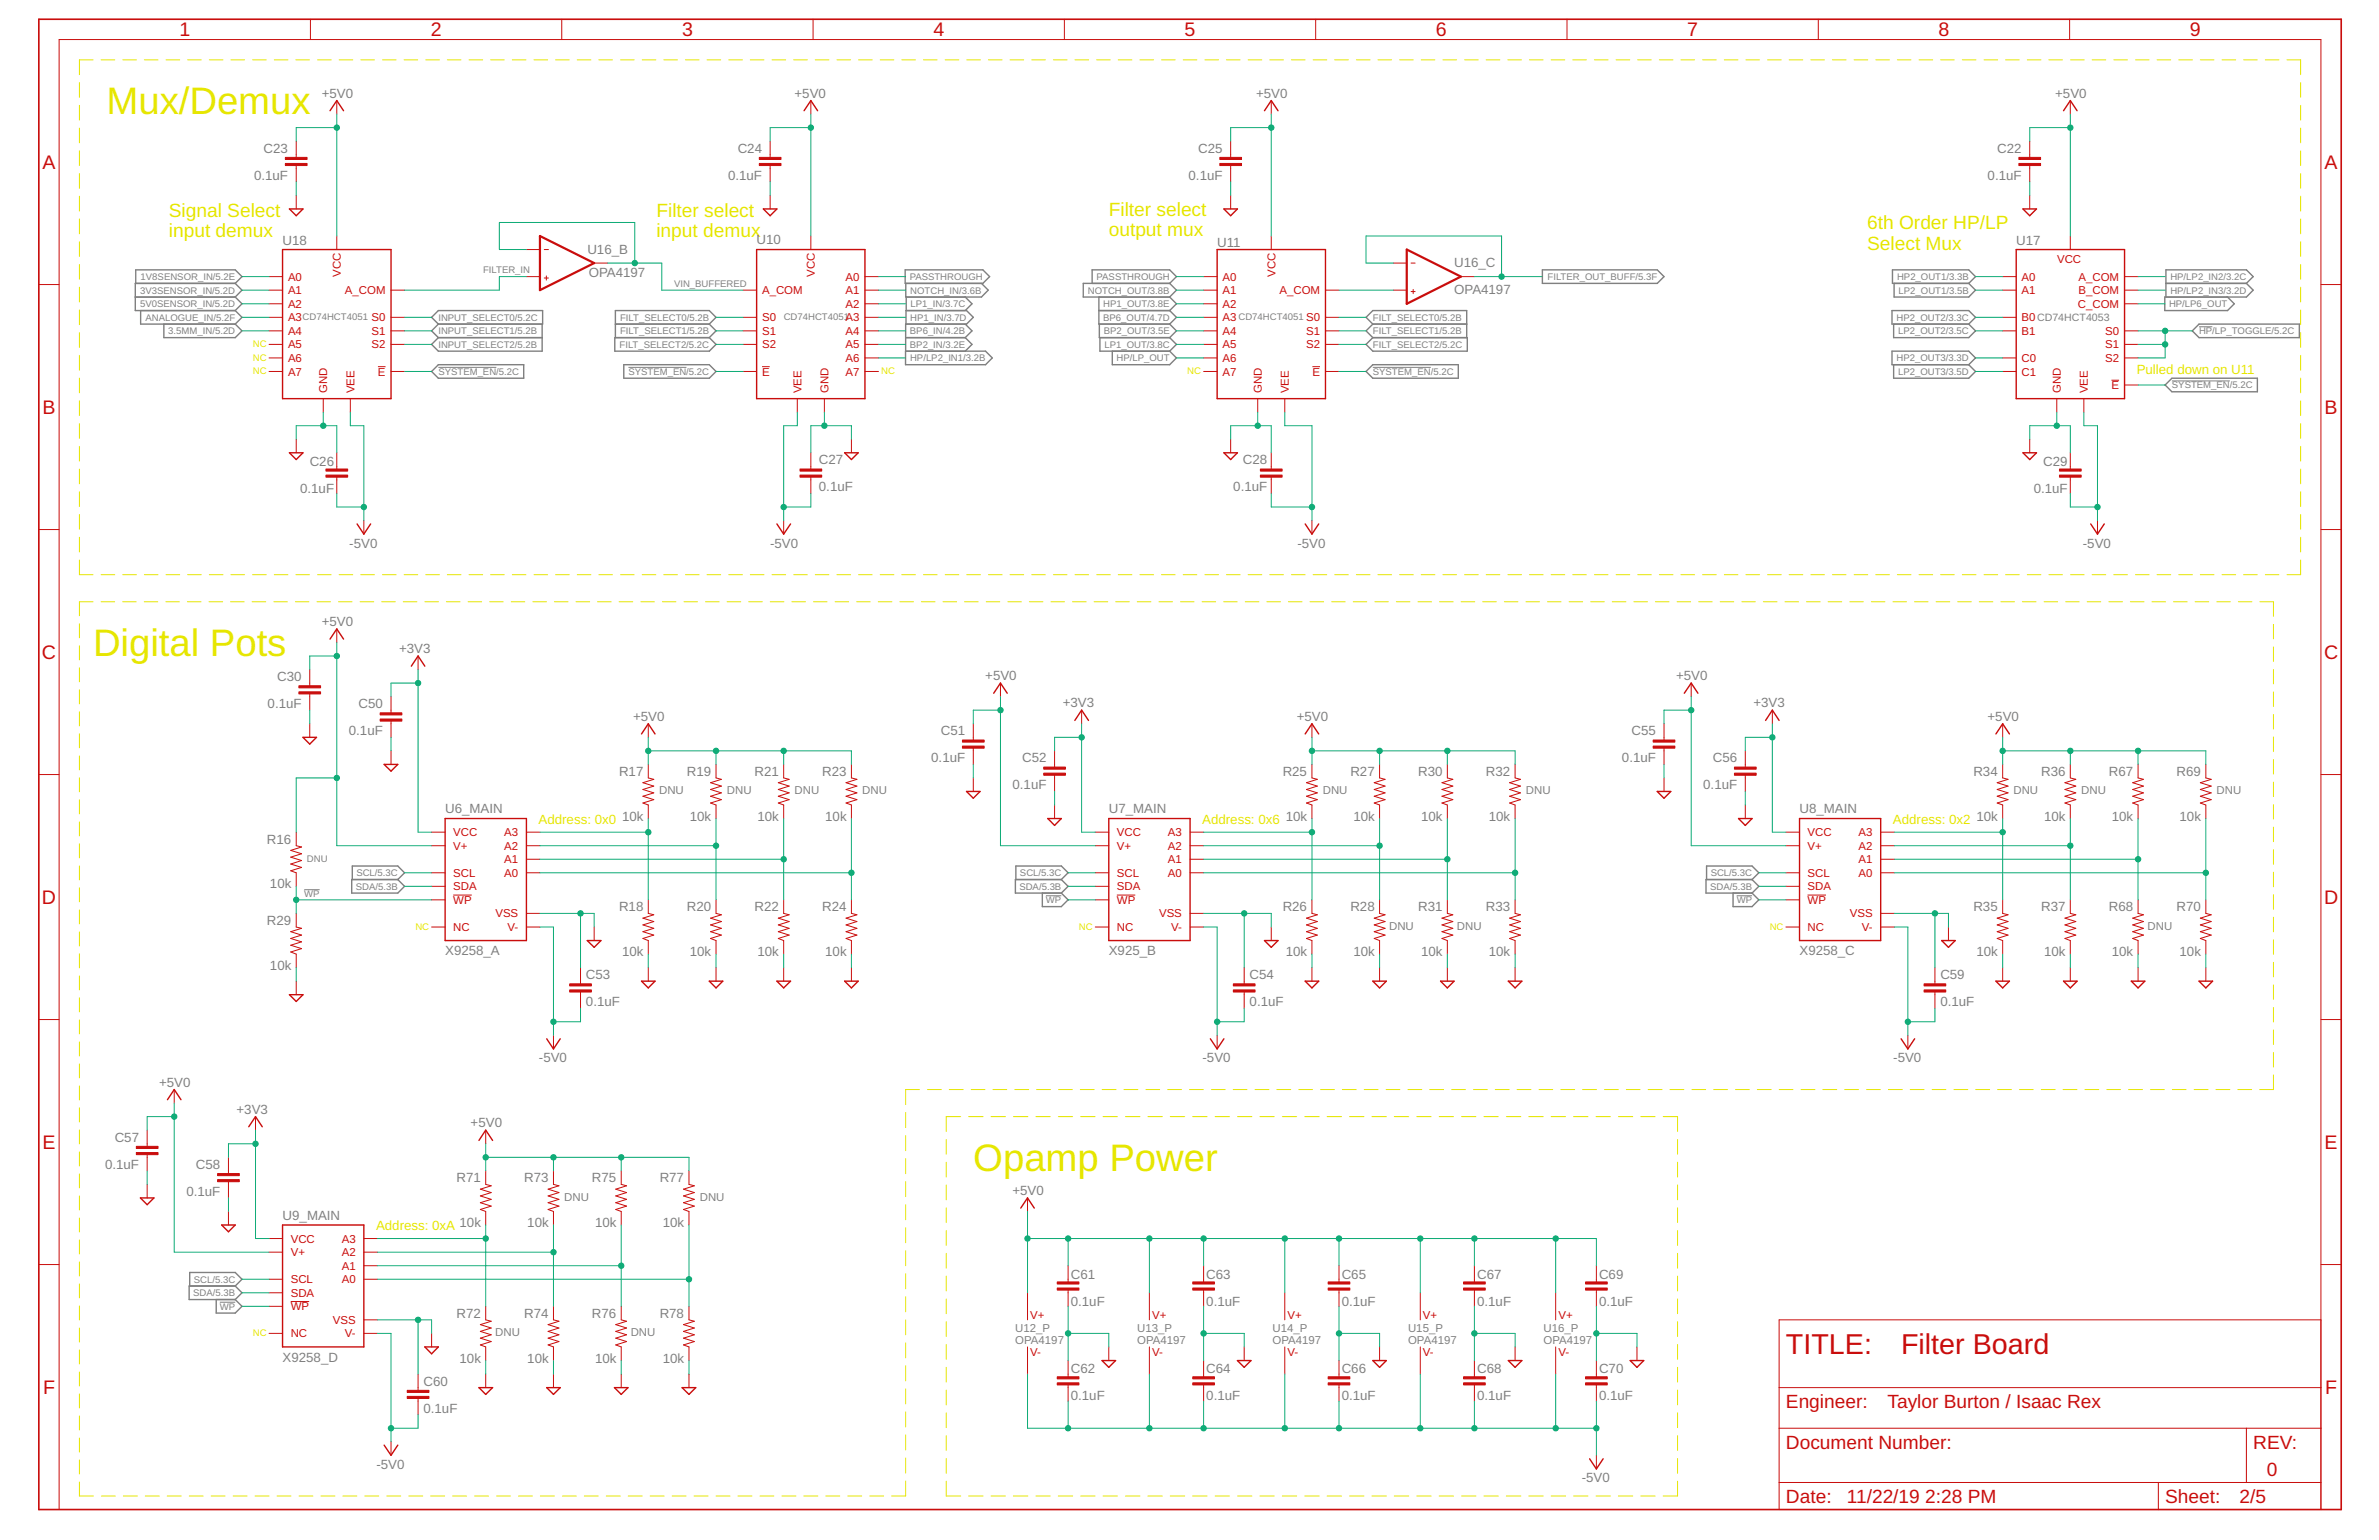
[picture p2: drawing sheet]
<svg xmlns="http://www.w3.org/2000/svg" width="432mm" height="279mm" viewBox="0 0 432 279" stroke-linecap="round" stroke-linejoin="round" font-family="sans-serif">
<defs><g id="words">
<g font-size="6.9" fill="#e6e600">
<text x="19.3" y="20.7">Mux/Demux</text>
<text x="16.9" y="119">Digital Pots</text>
<text x="176.7" y="212.4">Opamp Power</text>
</g>
<g font-size="5.2" fill="#c90d0c">
<text x="324.2" y="245.6">TITLE:</text>
<text x="345.1" y="245.6">Filter Board</text>
</g>
<g font-size="3.6" fill="#c90d0c">
<text x="32.6" y="6.6">1</text>
<text x="78.2" y="6.6">2</text>
<text x="123.8" y="6.6">3</text>
<text x="169.4" y="6.6">4</text>
<text x="215" y="6.6">5</text>
<text x="260.6" y="6.6">6</text>
<text x="306.2" y="6.6">7</text>
<text x="351.9" y="6.6">8</text>
<text x="397.5" y="6.6">9</text>
<text x="7.7" y="30.7">A</text>
<text x="421.9" y="30.7">A</text>
<text x="7.7" y="75.1">B</text>
<text x="421.9" y="75.1">B</text>
<text x="7.6" y="119.6">C</text>
<text x="421.8" y="119.6">C</text>
<text x="7.6" y="164">D</text>
<text x="421.8" y="164">D</text>
<text x="7.7" y="208.5">E</text>
<text x="421.9" y="208.5">E</text>
<text x="7.8" y="252.9">F</text>
<text x="422" y="252.9">F</text>
</g>
<g font-size="3.5" fill="#e6e600">
<text x="30.6" y="39.4">Signal Select</text>
<text x="119.1" y="39.4">Filter select</text>
<text x="201.2" y="39.1">Filter select</text>
<text x="338.9" y="41.6">6th Order HP/LP</text>
<text x="30.6" y="43.1">input demux</text>
<text x="119.1" y="43.1">input demux</text>
<text x="201.2" y="42.8">output mux</text>
<text x="338.9" y="45.3">Select Mux</text>
</g>
<g font-size="3.5" fill="#c90d0c">
<text x="324.2" y="255.4">Engineer:</text>
<text x="342.6" y="255.4">Taylor Burton / Isaac Rex</text>
<text x="324.2" y="262.8">Document Number:</text>
<text x="409" y="262.8">REV:</text>
<text x="411.4" y="267.7">0</text>
<text x="324.2" y="272.6">Date:</text>
<text x="335.2" y="272.6">11/22/19</text>
<text x="349.4" y="272.6">2:28 PM</text>
<text x="393" y="272.6">Sheet:</text>
<text x="406.5" y="272.6">2/5</text>
</g>
<g font-size="2.4" fill="#808080">
<text x="58.4" y="17.7">+5V0</text>
<text x="144.2" y="17.7">+5V0</text>
<text x="228" y="17.7">+5V0</text>
<text x="373" y="17.7">+5V0</text>
<text x="47.9" y="27.7">C23</text>
<text x="133.9" y="27.7">C24</text>
<text x="217.5" y="27.7">C25</text>
<text x="362.5" y="27.7">C22</text>
<text x="46.1" y="32.6">0.1uF</text>
<text x="132.2" y="32.6">0.1uF</text>
<text x="215.7" y="32.6">0.1uF</text>
<text x="360.8" y="32.6">0.1uF</text>
<text x="51.3" y="44.5">U18</text>
<text x="106.6" y="46">U16_B</text>
<text x="137.3" y="44.3">U10</text>
<text x="220.9" y="44.8">U11</text>
<text x="365.9" y="44.5">U17</text>
<text x="106.9" y="50.2">OPA4197</text>
<text x="263.9" y="53.4">OPA4197</text>
<text x="263.9" y="48.5">U16_C</text>
<text x="54.5" y="89.4">0.1uF</text>
<text x="56.2" y="84.5">C26</text>
<text x="148.6" y="89.2">0.1uF</text>
<text x="148.6" y="84.2">C27</text>
<text x="223.8" y="89.1">0.1uF</text>
<text x="225.6" y="84.2">C28</text>
<text x="369.1" y="89.4">0.1uF</text>
<text x="370.9" y="84.5">C29</text>
<text x="63.4" y="99.4">-5V0</text>
<text x="139.8" y="99.4">-5V0</text>
<text x="235.5" y="99.4">-5V0</text>
<text x="378.1" y="99.4">-5V0</text>
<text x="58.4" y="113.6">+5V0</text>
<text x="72.4" y="118.5">+3V3</text>
<text x="50.3" y="123.6">C30</text>
<text x="178.8" y="123.4">+5V0</text>
<text x="304.2" y="123.4">+5V0</text>
<text x="48.6" y="128.5">0.1uF</text>
<text x="65.1" y="128.5">C50</text>
<text x="114.9" y="130.8">+5V0</text>
<text x="192.9" y="128.4">+3V3</text>
<text x="235.4" y="130.8">+5V0</text>
<text x="318.3" y="128.4">+3V3</text>
<text x="360.7" y="130.8">+5V0</text>
<text x="63.3" y="133.4">0.1uF</text>
<text x="170.8" y="133.4">C51</text>
<text x="296.1" y="133.4">C55</text>
<text x="112.4" y="140.8">R17</text>
<text x="124.6" y="140.8">R19</text>
<text x="136.9" y="140.8">R21</text>
<text x="149.2" y="140.8">R23</text>
<text x="169" y="138.3">0.1uF</text>
<text x="183.8" y="143.2">0.1uF</text>
<text x="185.5" y="138.3">C52</text>
<text x="232.8" y="140.8">R25</text>
<text x="245.1" y="140.8">R27</text>
<text x="257.4" y="140.8">R30</text>
<text x="269.7" y="140.8">R32</text>
<text x="294.4" y="138.3">0.1uF</text>
<text x="309.1" y="143.2">0.1uF</text>
<text x="310.9" y="138.3">C56</text>
<text x="358.2" y="140.8">R34</text>
<text x="370.5" y="140.8">R36</text>
<text x="382.8" y="140.8">R67</text>
<text x="395.1" y="140.8">R69</text>
<text x="80.8" y="147.5">U6_MAIN</text>
<text x="112.9" y="148.9">10k</text>
<text x="125.2" y="148.9">10k</text>
<text x="137.5" y="148.9">10k</text>
<text x="149.8" y="148.9">10k</text>
<text x="201.2" y="147.5">U7_MAIN</text>
<text x="233.4" y="148.9">10k</text>
<text x="245.7" y="148.9">10k</text>
<text x="257.9" y="148.9">10k</text>
<text x="270.2" y="148.9">10k</text>
<text x="326.6" y="147.5">U8_MAIN</text>
<text x="358.7" y="148.9">10k</text>
<text x="371" y="148.9">10k</text>
<text x="383.3" y="148.9">10k</text>
<text x="395.6" y="148.9">10k</text>
<text x="48.4" y="153.1">R16</text>
<text x="49" y="161.2">10k</text>
<text x="48.4" y="167.8">R29</text>
<text x="112.4" y="165.3">R18</text>
<text x="124.6" y="165.3">R20</text>
<text x="136.9" y="165.3">R22</text>
<text x="149.2" y="165.3">R24</text>
<text x="232.8" y="165.3">R26</text>
<text x="245.1" y="165.3">R28</text>
<text x="257.4" y="165.3">R31</text>
<text x="269.7" y="165.3">R33</text>
<text x="358.2" y="165.3">R35</text>
<text x="370.5" y="165.3">R37</text>
<text x="382.8" y="165.3">R68</text>
<text x="395.1" y="165.3">R70</text>
<text x="80.8" y="173.3">X9258_A</text>
<text x="112.9" y="173.5">10k</text>
<text x="125.2" y="173.5">10k</text>
<text x="137.5" y="173.5">10k</text>
<text x="149.8" y="173.5">10k</text>
<text x="201.2" y="173.3">X925_B</text>
<text x="233.4" y="173.5">10k</text>
<text x="245.7" y="173.5">10k</text>
<text x="257.9" y="173.5">10k</text>
<text x="270.2" y="173.5">10k</text>
<text x="326.6" y="173.3">X9258_C</text>
<text x="358.7" y="173.5">10k</text>
<text x="371" y="173.5">10k</text>
<text x="383.3" y="173.5">10k</text>
<text x="395.6" y="173.5">10k</text>
<text x="49" y="175.9">10k</text>
<text x="106.4" y="177.6">C53</text>
<text x="226.8" y="177.6">C54</text>
<text x="352.2" y="177.6">C59</text>
<text x="106.4" y="182.6">0.1uF</text>
<text x="226.8" y="182.6">0.1uF</text>
<text x="352.2" y="182.6">0.1uF</text>
<text x="28.9" y="197.2">+5V0</text>
<text x="97.8" y="192.8">-5V0</text>
<text x="218.3" y="192.8">-5V0</text>
<text x="343.6" y="192.8">-5V0</text>
<text x="42.9" y="202.1">+3V3</text>
<text x="20.8" y="207.1">C57</text>
<text x="85.4" y="204.6">+5V0</text>
<text x="19.1" y="212.1">0.1uF</text>
<text x="35.6" y="212.1">C58</text>
<text x="82.9" y="214.5">R71</text>
<text x="95.2" y="214.5">R73</text>
<text x="107.4" y="214.5">R75</text>
<text x="119.7" y="214.5">R77</text>
<text x="33.8" y="217">0.1uF</text>
<text x="51.3" y="221.3">U9_MAIN</text>
<text x="183.8" y="216.8">+5V0</text>
<text x="83.4" y="222.6">10k</text>
<text x="95.7" y="222.6">10k</text>
<text x="108" y="222.6">10k</text>
<text x="120.3" y="222.6">10k</text>
<text x="194.4" y="232">C61</text>
<text x="218.9" y="232">C63</text>
<text x="243.5" y="232">C65</text>
<text x="268.1" y="232">C67</text>
<text x="290.2" y="232">C69</text>
<text x="82.9" y="239.1">R72</text>
<text x="95.2" y="239.1">R74</text>
<text x="107.4" y="239.1">R76</text>
<text x="119.7" y="239.1">R78</text>
<text x="194.4" y="236.9">0.1uF</text>
<text x="218.9" y="236.9">0.1uF</text>
<text x="243.5" y="236.9">0.1uF</text>
<text x="268.1" y="236.9">0.1uF</text>
<text x="290.2" y="236.9">0.1uF</text>
<text x="51.3" y="247.1">X9258_D</text>
<text x="76.9" y="251.4">C60</text>
<text x="83.4" y="247.2">10k</text>
<text x="95.7" y="247.2">10k</text>
<text x="108" y="247.2">10k</text>
<text x="120.3" y="247.2">10k</text>
<text x="194.4" y="249.2">C62</text>
<text x="218.9" y="249.2">C64</text>
<text x="243.5" y="249.2">C66</text>
<text x="268.1" y="249.2">C68</text>
<text x="290.2" y="249.2">C70</text>
<text x="76.9" y="256.3">0.1uF</text>
<text x="194.4" y="254.1">0.1uF</text>
<text x="218.9" y="254.1">0.1uF</text>
<text x="243.5" y="254.1">0.1uF</text>
<text x="268.1" y="254.1">0.1uF</text>
<text x="290.2" y="254.1">0.1uF</text>
<text x="68.3" y="266.5">-5V0</text>
<text x="287.1" y="269">-5V0</text>
</g>
<g font-size="2.4" fill="#e6e600">
<text x="387.8" y="67.9">Pulled down on U11</text>
<text x="97.8" y="149.5">Address: 0x0</text>
<text x="218.2" y="149.5">Address: 0x6</text>
<text x="343.6" y="149.5">Address: 0x2</text>
<text x="68.3" y="223.2">Address: 0xA</text>
</g>
<g font-size="2.1" fill="#c90d0c">
<text x="373.4" y="47.7">VCC</text>
<text x="52.3" y="50.9">A0</text>
<text x="52.3" y="53.4">A1</text>
<text x="61.9" y="50.2" transform="rotate(-90 61.9 50.2)">VCC</text>
<text x="62.6" y="53.4">A_COM</text>
<text x="138.3" y="53.4">A_COM</text>
<text x="147.9" y="50.2" transform="rotate(-90 147.9 50.2)">VCC</text>
<text x="153.5" y="50.9">A0</text>
<text x="153.5" y="53.4">A1</text>
<text x="221.9" y="50.9">A0</text>
<text x="221.9" y="53.4">A1</text>
<text x="231.5" y="50.2" transform="rotate(-90 231.5 50.2)">VCC</text>
<text x="232.2" y="53.4">A_COM</text>
<text x="366.9" y="50.9">A0</text>
<text x="366.9" y="53.4">A1</text>
<text x="377.3" y="50.9">A_COM</text>
<text x="377.3" y="53.4">B_COM</text>
<text x="52.3" y="55.8">A2</text>
<text x="52.3" y="58.3">A3</text>
<text x="67.4" y="58.3">S0</text>
<text x="138.3" y="58.3">S0</text>
<text x="153.5" y="55.8">A2</text>
<text x="153.5" y="58.3">A3</text>
<text x="221.9" y="55.8">A2</text>
<text x="221.9" y="58.3">A3</text>
<text x="237.1" y="58.3">S0</text>
<text x="366.9" y="58.3">B0CD74HCT4053</text>
<text x="377.1" y="55.8">C_COM</text>
<text x="52.3" y="60.8">A4</text>
<text x="52.3" y="63.2">A5</text>
<text x="52.3" y="65.7">A6</text>
<text x="67.4" y="60.8">S1</text>
<text x="67.4" y="63.2">S2</text>
<text x="138.3" y="60.8">S1</text>
<text x="138.3" y="63.2">S2</text>
<text x="153.5" y="60.8">A4</text>
<text x="153.5" y="63.2">A5</text>
<text x="153.5" y="65.7">A6</text>
<text x="221.9" y="60.8">A4</text>
<text x="221.9" y="63.2">A5</text>
<text x="221.9" y="65.7">A6</text>
<text x="237.1" y="60.8">S1</text>
<text x="237.1" y="63.2">S2</text>
<text x="366.9" y="60.8">B1</text>
<text x="366.9" y="65.7">C0</text>
<text x="382.1" y="60.8">S0</text>
<text x="382.1" y="63.2">S1</text>
<text x="382.1" y="65.7">S2</text>
<text x="52.3" y="68.1">A7</text>
<text x="59.4" y="71.3" transform="rotate(-90 59.4 71.3)">GND</text>
<text x="64.3" y="71.3" transform="rotate(-90 64.3 71.3)">VEE</text>
<text x="68.6" y="68.1">E</text>
<text x="138.3" y="68.1">E</text>
<text x="145.5" y="71.3" transform="rotate(-90 145.5 71.3)">VEE</text>
<text x="150.4" y="71.3" transform="rotate(-90 150.4 71.3)">GND</text>
<text x="153.5" y="68.1">A7</text>
<text x="221.9" y="68.1">A7</text>
<text x="229" y="71.3" transform="rotate(-90 229 71.3)">GND</text>
<text x="233.9" y="71.3" transform="rotate(-90 233.9 71.3)">VEE</text>
<text x="238.2" y="68.1">E</text>
<text x="366.9" y="68.1">C1</text>
<text x="374.1" y="71.3" transform="rotate(-90 374.1 71.3)">GND</text>
<text x="379" y="71.3" transform="rotate(-90 379 71.3)">VEE</text>
<text x="383.3" y="70.6">E</text>
<text x="82.3" y="154.2">V+</text>
<text x="82.3" y="151.7">VCC</text>
<text x="91.5" y="151.7">A3</text>
<text x="91.5" y="154.2">A2</text>
<text x="202.7" y="154.2">V+</text>
<text x="202.7" y="151.7">VCC</text>
<text x="212" y="151.7">A3</text>
<text x="212" y="154.2">A2</text>
<text x="328.1" y="154.2">V+</text>
<text x="328.1" y="151.7">VCC</text>
<text x="337.3" y="151.7">A3</text>
<text x="337.3" y="154.2">A2</text>
<text x="82.3" y="161.5">SDA</text>
<text x="82.3" y="159.1">SCL</text>
<text x="91.5" y="156.6">A1</text>
<text x="91.5" y="159.1">A0</text>
<text x="202.7" y="161.5">SDA</text>
<text x="202.7" y="159.1">SCL</text>
<text x="212" y="156.6">A1</text>
<text x="212" y="159.1">A0</text>
<text x="328.1" y="161.5">SDA</text>
<text x="328.1" y="159.1">SCL</text>
<text x="337.3" y="156.6">A1</text>
<text x="337.3" y="159.1">A0</text>
<text x="82.3" y="164">WP</text>
<text x="89.9" y="166.5">VSS</text>
<text x="202.7" y="164">WP</text>
<text x="210.4" y="166.5">VSS</text>
<text x="328.1" y="164">WP</text>
<text x="335.7" y="166.5">VSS</text>
<text x="82.3" y="168.9">NC</text>
<text x="92.1" y="168.9">V-</text>
<text x="202.7" y="168.9">NC</text>
<text x="212.6" y="168.9">V-</text>
<text x="328.1" y="168.9">NC</text>
<text x="337.9" y="168.9">V-</text>
<text x="52.8" y="227.9">V+</text>
<text x="52.8" y="225.5">VCC</text>
<text x="62" y="225.5">A3</text>
<text x="62" y="227.9">A2</text>
<text x="52.8" y="232.8">SCL</text>
<text x="62" y="230.4">A1</text>
<text x="62" y="232.8">A0</text>
<text x="52.8" y="237.7">WP</text>
<text x="52.8" y="235.3">SDA</text>
<text x="187" y="239.2">V+</text>
<text x="209.1" y="239.2">V+</text>
<text x="233.7" y="239.2">V+</text>
<text x="258.3" y="239.2">V+</text>
<text x="282.9" y="239.2">V+</text>
<text x="52.8" y="242.7">NC</text>
<text x="60.4" y="240.2">VSS</text>
<text x="62.6" y="242.7">V-</text>
<text x="187" y="246.1">V-</text>
<text x="209.1" y="246.1">V-</text>
<text x="233.7" y="246.1">V-</text>
<text x="258.3" y="246.1">V-</text>
<text x="282.9" y="246.1">V-</text>
</g>
<g font-size="2.1" fill="#808080">
<text x="119.6" y="144.1">DNU</text>
<text x="131.9" y="144.1">DNU</text>
<text x="144.2" y="144.1">DNU</text>
<text x="156.5" y="144.1">DNU</text>
<text x="240.1" y="144.1">DNU</text>
<text x="277" y="144.1">DNU</text>
<text x="365.5" y="144.1">DNU</text>
<text x="377.7" y="144.1">DNU</text>
<text x="402.3" y="144.1">DNU</text>
<text x="252.1" y="168.7">DNU</text>
<text x="264.4" y="168.7">DNU</text>
<text x="389.8" y="168.7">DNU</text>
<text x="102.4" y="217.8">DNU</text>
<text x="127" y="217.8">DNU</text>
<text x="89.9" y="242.4">DNU</text>
<text x="114.5" y="242.4">DNU</text>
<text x="184.3" y="243.9">OPA4197</text>
<text x="184.3" y="241.7">U12_P</text>
<text x="206.4" y="243.9">OPA4197</text>
<text x="206.4" y="241.7">U13_P</text>
<text x="231" y="243.9">OPA4197</text>
<text x="231" y="241.7">U14_P</text>
<text x="255.6" y="243.9">OPA4197</text>
<text x="255.6" y="241.7">U15_P</text>
<text x="280.2" y="243.9">OPA4197</text>
<text x="280.2" y="241.7">U16_P</text>
</g>
<g font-size="1.7" fill="#808080">
<text x="25.4" y="53.3">3V3SENSOR_IN/5.2D</text>
<text x="25.5" y="50.8">1V8SENSOR_IN/5.2E</text>
<text x="87.7" y="49.5">FILTER_IN</text>
<text x="122.3" y="52.2">VIN_BUFFERED</text>
<text x="165.1" y="50.8">PASSTHROUGH</text>
<text x="165.2" y="53.3">NOTCH_IN/3.6B</text>
<text x="197.4" y="53.3">NOTCH_OUT/3.8B</text>
<text x="199" y="50.8">PASSTHROUGH</text>
<text x="280.9" y="50.8">FILTER_OUT_BUFF/5.3F</text>
<text x="344.3" y="50.8">HP2_OUT1/3.3B</text>
<text x="344.6" y="53.3">LP2_OUT1/3.5B</text>
<text x="393.9" y="50.8">HP/LP2_IN2/3.2C</text>
<text x="393.9" y="53.3">HP/LP2_IN3/3.2D</text>
<text x="25.4" y="55.7">5V0SENSOR_IN/5.2D</text>
<text x="26.4" y="58.2">ANALOGUE_IN/5.2F</text>
<text x="54.9" y="58.1">CD74HCT4051</text>
<text x="79.6" y="58.2">INPUT_SELECT0/5.2C</text>
<text x="112.6" y="58.2">FILT_SELECT0/5.2B</text>
<text x="142.2" y="58.1">CD74HCT4051</text>
<text x="165.2" y="58.2">HP1_IN/3.7D</text>
<text x="165.3" y="55.7">LP1_IN/3.7C</text>
<text x="200.2" y="55.7">HP1_OUT/3.8E</text>
<text x="200.2" y="58.2">BP6_OUT/4.7D</text>
<text x="224.8" y="58.1">CD74HCT4051</text>
<text x="249.2" y="58.2">FILT_SELECT0/5.2B</text>
<text x="344.2" y="58.2">HP2_OUT2/3.3C</text>
<text x="393.7" y="55.7">HP/LP6_OUT</text>
<text x="30.5" y="60.6">3.5MM_IN/5.2D</text>
<text x="79.6" y="60.6">INPUT_SELECT1/5.2B</text>
<text x="79.6" y="63.1">INPUT_SELECT2/5.2B</text>
<text x="112.5" y="63.1">FILT_SELECT2/5.2C</text>
<text x="112.6" y="60.6">FILT_SELECT1/5.2B</text>
<text x="165.2" y="63.1">BP2_IN/3.2E</text>
<text x="165.2" y="60.6">BP6_IN/4.2B</text>
<text x="165.2" y="65.6">HP/LP2_IN1/3.2B</text>
<text x="200.3" y="60.6">BP2_OUT/3.5E</text>
<text x="200.5" y="63.1">LP1_OUT/3.8C</text>
<text x="202.7" y="65.6">HP/LP_OUT</text>
<text x="249.2" y="60.6">FILT_SELECT1/5.2B</text>
<text x="249.2" y="63.1">FILT_SELECT2/5.2C</text>
<text x="344.2" y="65.6">HP2_OUT3/3.3D</text>
<text x="344.5" y="60.6">LP2_OUT2/3.5C</text>
<text x="399.1" y="60.6">HP/LP_TOGGLE/5.2C</text>
<text x="79.6" y="68">SYSTEM_EN/5.2C</text>
<text x="114.1" y="68">SYSTEM_EN/5.2C</text>
<text x="249.2" y="68">SYSTEM_EN/5.2C</text>
<text x="344.5" y="68">LP2_OUT3/3.5D</text>
<text x="394.2" y="70.5">SYSTEM_EN/5.2C</text>
<text x="55.7" y="156.4">DNU</text>
<text x="64.6" y="161.4">SDA/5.3B</text>
<text x="64.7" y="159">SCL/5.3C</text>
<text x="185" y="161.4">SDA/5.3B</text>
<text x="185.1" y="159">SCL/5.3C</text>
<text x="310.4" y="161.4">SDA/5.3B</text>
<text x="310.5" y="159">SCL/5.3C</text>
<text x="55.2" y="162.8">WP</text>
<text x="189.8" y="163.9">WP</text>
<text x="315.2" y="163.9">WP</text>
<text x="35.2" y="232.7">SCL/5.3C</text>
<text x="35.1" y="235.2">SDA/5.3B</text>
<text x="39.9" y="237.6">WP</text>
</g>
<g font-size="1.7" fill="#e6e600">
<text x="45.9" y="63">NC</text>
<text x="45.9" y="65.4">NC</text>
<text x="45.9" y="67.9">NC</text>
<text x="159.9" y="67.9">NC</text>
<text x="215.5" y="67.9">NC</text>
<text x="75.4" y="168.7">NC</text>
<text x="195.8" y="168.7">NC</text>
<text x="321.2" y="168.7">NC</text>
<text x="45.9" y="242.4">NC</text>
</g>
</g></defs>
<g fill="none" stroke="#e6e600" stroke-width=".18">
<path d="M14.4 15v2.7M14.4 19.1v2.7M16.9 10.9h-2.5v2.6M18.4 10.9h2.4M22.3 10.9h2.5M26.2 10.9h2.5M30.1 10.9h2.5M34.1 10.9h2.4M38 10.9h2.5M41.9 10.9h2.5M45.8 10.9h2.5M49.8 10.9h2.5"/>
<path d="M53.7 10.9h2.5M57.6 10.9h2.5M61.6 10.9h2.4M65.5 10.9h2.5M69.4 10.9h2.5M73.3 10.9h2.5M77.3 10.9h2.5M81.2 10.9h2.5M85.1 10.9h2.5M89 10.9h2.5M93 10.9h2.5M96.9 10.9h2.5"/>
<path d="M100.8 10.9h2.5M104.8 10.9h2.5M108.7 10.9h2.5M112.6 10.9h2.5M116.6 10.9h2.4M120.5 10.9h2.5M124.4 10.9h2.5M128.3 10.9h2.5M132.3 10.9h2.4M136.2 10.9h2.5M140.1 10.9h2.5M144.1 10.9h2.4"/>
<path d="M148 10.9h2.5M151.9 10.9h2.5M155.8 10.9h2.5M159.8 10.9h2.4M163.7 10.9h2.5M167.6 10.9h2.5M171.6 10.9h2.4M175.5 10.9h2.4M179.4 10.9h2.5M183.3 10.9h2.5M187.3 10.9h2.4M191.2 10.9h2.5"/>
<path d="M195.1 10.9h2.5M199.1 10.9h2.4M203 10.9h2.4M206.9 10.9h2.5M210.8 10.9h2.5M214.8 10.9h2.4M218.7 10.9h2.5M222.6 10.9h2.5M226.5 10.9h2.5M230.5 10.9h2.4M234.4 10.9h2.5M238.3 10.9h2.5"/>
<path d="M242.3 10.9h2.4M246.2 10.9h2.5M250.1 10.9h2.5M254 10.9h2.5M258 10.9h2.4M261.9 10.9h2.5M265.8 10.9h2.5M269.7 10.9h2.5M273.7 10.9h2.5M277.6 10.9h2.5M281.5 10.9h2.5M285.5 10.9h2.4"/>
<path d="M289.4 10.9h2.5M293.3 10.9h2.5M297.2 10.9h2.5M301.2 10.9h2.5M305.1 10.9h2.5M309 10.9h2.5M313 10.9h2.4M316.9 10.9h2.5M320.8 10.9h2.5M324.7 10.9h2.5M328.7 10.9h2.5M332.6 10.9h2.5"/>
<path d="M336.5 10.9h2.5M340.5 10.9h2.4M344.4 10.9h2.5M348.3 10.9h2.5M352.2 10.9h2.5M356.2 10.9h2.4M360.1 10.9h2.5M364 10.9h2.5M368 10.9h2.4M371.9 10.9h2.5M375.8 10.9h2.5M379.7 10.9h2.5"/>
<path d="M383.7 10.9h2.4M387.6 10.9h2.5M391.5 10.9h2.5M395.5 10.9h2.4M399.4 10.9h2.4M403.3 10.9h2.5M407.2 10.9h2.5M411.2 10.9h2.4M415.1 10.9h2.5v2.6M417.6 15v2.7M417.6 19.1v2.7M14.4 23.2v2.7"/>
<path d="M14.4 27.4v2.6M14.4 31.5v2.7M14.4 35.6v2.7M14.4 39.7v2.7M417.6 23.2v2.7M417.6 27.4v2.6M417.6 31.5v2.7M417.6 35.6v2.7M417.6 39.7v2.7M14.4 43.9v2.6M14.4 48v2.7M14.4 52.1v2.7"/>
<path d="M14.4 56.2v2.7M417.6 43.9v2.6M417.6 48v2.7M417.6 52.1v2.7M417.6 56.2v2.7M14.4 60.3v2.7M14.4 64.5v2.7M14.4 68.6v2.7M14.4 72.7v2.7M14.4 76.9v2.6M417.6 60.3v2.7M417.6 64.5v2.7"/>
<path d="M417.6 68.6v2.7M417.6 72.7v2.7M417.6 76.9v2.6M14.4 81v2.7M14.4 85.1v2.7M14.4 89.2v2.7M14.4 93.3v2.7M14.4 97.5v2.6M417.6 81v2.7M417.6 85.1v2.7M417.6 89.2v2.7M417.6 93.3v2.7"/>
<path d="M417.6 97.5v2.6M14.4 101.6v2.7h2.5M14.4 113.2v2.5M14.4 117.2v2.5M16.9 109.2h-2.5v2.5M18.4 104.3h2.4M18.4 109.2h2.4M22.3 109.2h2.4M22.3 104.3h2.5M26.2 109.2h2.4M26.2 104.3h2.5M30.1 109.2h2.5"/>
<path d="M30.1 104.3h2.5M34 109.2h2.5M34.1 104.3h2.4M37.9 109.2h2.5M38 104.3h2.5M41.8 109.2h2.5M41.9 104.3h2.5M45.8 109.2h2.4M45.8 104.3h2.5M49.7 109.2h2.5M49.8 104.3h2.5M53.6 109.2h2.5"/>
<path d="M53.7 104.3h2.5M57.5 109.2h2.5M57.6 104.3h2.5M61.4 109.2h2.5M61.6 104.3h2.4M65.4 109.2h2.4M65.5 104.3h2.5M69.3 109.2h2.5M69.4 104.3h2.5M73.2 109.2h2.5M73.3 104.3h2.5M77.1 109.2h2.5"/>
<path d="M77.3 104.3h2.5M81 109.2h2.5M81.2 104.3h2.5M85 109.2h2.4M85.1 104.3h2.5M88.9 109.2h2.4M89 104.3h2.5M92.8 109.2h2.4M93 104.3h2.5M96.7 109.2h2.5M96.9 104.3h2.5M100.6 109.2h2.5"/>
<path d="M100.8 104.3h2.5M104.5 109.2h2.5M104.8 104.3h2.5M108.5 109.2h2.4M108.7 104.3h2.5M112.4 109.2h2.5M112.6 104.3h2.5M116.3 109.2h2.5M116.6 104.3h2.4M120.2 109.2h2.5M120.5 104.3h2.5M124.1 109.2h2.5"/>
<path d="M124.4 104.3h2.5M128.1 109.2h2.4M128.3 104.3h2.5M132 109.2h2.5M132.3 104.3h2.4M135.9 109.2h2.5M136.2 104.3h2.5M139.8 109.2h2.5M140.1 104.3h2.5M143.7 109.2h2.5M144.1 104.3h2.4M147.7 109.2h2.4"/>
<path d="M148 104.3h2.5M151.6 109.2h2.4M151.9 104.3h2.5M155.5 109.2h2.4M155.8 104.3h2.5M159.4 109.2h2.5M159.8 104.3h2.4M163.3 109.2h2.5M163.7 104.3h2.5M167.2 109.2h2.5M167.6 104.3h2.5M171.2 109.2h2.4"/>
<path d="M171.6 104.3h2.4M175.1 109.2h2.4M175.5 104.3h2.4M179 109.2h2.5M179.4 104.3h2.5M182.9 109.2h2.5M183.3 104.3h2.5M186.8 109.2h2.5M187.3 104.3h2.4M190.8 109.2h2.4M191.2 104.3h2.5M194.7 109.2h2.4"/>
<path d="M195.1 104.3h2.5M198.6 109.2h2.5M199.1 104.3h2.4M202.5 109.2h2.5M203 104.3h2.4M206.4 109.2h2.5M206.9 104.3h2.5M210.4 109.2h2.4M210.8 104.3h2.5M214.3 109.2h2.4M214.8 104.3h2.4M218.2 109.2h2.4"/>
<path d="M218.7 104.3h2.5M222.1 109.2h2.5M222.6 104.3h2.5M226 109.2h2.5M226.5 104.3h2.5M229.9 109.2h2.5M230.5 104.3h2.4M233.8 109.2h2.5M234.4 104.3h2.5M237.8 109.2h2.4M238.3 104.3h2.5M241.7 109.2h2.5"/>
<path d="M242.3 104.3h2.4M245.6 109.2h2.5M246.2 104.3h2.5M249.5 109.2h2.5M250.1 104.3h2.5M253.4 109.2h2.5M254 104.3h2.5M257.4 109.2h2.4M258 104.3h2.4M261.3 109.2h2.5M261.9 104.3h2.5M265.2 109.2h2.5"/>
<path d="M265.8 104.3h2.5M269.1 109.2h2.5M269.7 104.3h2.5M273 109.2h2.5M273.7 104.3h2.5M277 109.2h2.4M277.6 104.3h2.5M280.9 109.2h2.4M281.5 104.3h2.5M284.8 109.2h2.5M285.5 104.3h2.4M288.7 109.2h2.5"/>
<path d="M289.4 104.3h2.5M292.6 109.2h2.5M293.3 104.3h2.5M296.5 109.2h2.5M297.2 104.3h2.5M300.5 109.2h2.4M301.2 104.3h2.5M304.4 109.2h2.5M305.1 104.3h2.5M308.3 109.2h2.5M309 104.3h2.5M312.2 109.2h2.5"/>
<path d="M313 104.3h2.4M316.1 109.2h2.5M316.9 104.3h2.5M320.1 109.2h2.4M320.8 104.3h2.5M324 109.2h2.5M324.7 104.3h2.5M327.9 109.2h2.5M328.7 104.3h2.5M331.8 109.2h2.5M332.6 104.3h2.5M335.7 109.2h2.5"/>
<path d="M336.5 104.3h2.5M339.7 109.2h2.4M340.5 104.3h2.4M343.6 109.2h2.4M344.4 104.3h2.5M347.5 109.2h2.4M348.3 104.3h2.5M351.4 109.2h2.5M352.2 104.3h2.5M355.3 109.2h2.5M356.2 104.3h2.4M359.2 109.2h2.5"/>
<path d="M360.1 104.3h2.5M363.2 109.2h2.4M364 104.3h2.5M367.1 109.2h2.4M368 104.3h2.4M371 109.2h2.5M371.9 104.3h2.5M374.9 109.2h2.5M375.8 104.3h2.5M378.8 109.2h2.5M379.7 104.3h2.5M382.8 109.2h2.4"/>
<path d="M383.7 104.3h2.4M386.7 109.2h2.4M387.6 104.3h2.5M390.6 109.2h2.5M391.5 104.3h2.5M394.5 109.2h2.5M395.5 104.3h2.4M398.4 109.2h2.5M399.4 104.3h2.4M402.4 109.2h2.4M403.3 104.3h2.5M406.3 109.2h2.4"/>
<path d="M407.2 104.3h2.5M410.2 109.2h2.4v2.6M411.2 104.3h2.4M412.6 113.3v2.6M412.6 117.4v2.6M417.6 101.6v2.7h-2.5M14.4 121.2v2.5M14.4 125.2v2.5M14.4 129.1v2.6M14.4 133.1v2.6M14.4 137.1v2.6M412.6 121.5v2.6"/>
<path d="M412.6 125.5v2.7M412.6 129.6v2.7M412.6 133.7v2.7M412.6 137.8v2.6M14.4 141.1v2.6M14.4 145.1v2.6M14.4 149.1v2.6M14.4 153.1v2.5M14.4 157.1v2.5M412.6 141.9v2.6M412.6 146v2.6M412.6 150.1v2.6"/>
<path d="M412.6 154.2v2.6M412.6 158.2v2.7M14.4 161.1v2.5M14.4 165.1v2.5M14.4 169.1v2.5M14.4 173.1v2.5M14.4 177.1v2.5M412.6 162.3v2.7M412.6 166.4v2.7M412.6 170.5v2.6M412.6 174.6v2.6M412.6 178.7v2.6"/>
<path d="M14.4 181v2.6M14.4 185v2.6M14.4 189v2.6M14.4 193v2.6M14.4 197v2.6M166.9 197.7h-2.5v2.7M168.3 197.7h2.6M172.3 197.7h2.5M176.3 197.7h2.5M180.2 197.7h2.5M184.2 197.7h2.5M188.2 197.7h2.5"/>
<path d="M192.1 197.7h2.5M196.1 197.7h2.5M200 197.7h2.6M204 197.7h2.5M208 197.7h2.5M211.9 197.7h2.6M215.9 197.7h2.5M219.9 197.7h2.5M223.8 197.7h2.5M227.8 197.7h2.5M231.8 197.7h2.5M235.7 197.7h2.5"/>
<path d="M239.7 197.7h2.5M243.6 197.7h2.6M247.6 197.7h2.5M251.6 197.7h2.5M255.5 197.7h2.6M259.5 197.7h2.5M263.5 197.7h2.5M267.4 197.7h2.6M271.4 197.7h2.5M275.4 197.7h2.5M279.3 197.7h2.5M283.3 197.7h2.5"/>
<path d="M287.3 197.7h2.5M291.2 197.7h2.5M295.2 197.7h2.5M299.1 197.7h2.6M303.1 197.7h2.5M307.1 197.7h2.5M311 197.7h2.6M315 197.7h2.5M319 197.7h2.5M322.9 197.7h2.5M326.9 197.7h2.5M330.9 197.7h2.5"/>
<path d="M334.8 197.7h2.5M338.8 197.7h2.5M342.8 197.7h2.5M346.7 197.7h2.5M350.7 197.7h2.5M354.6 197.7h2.6M358.6 197.7h2.5M362.6 197.7h2.5M366.5 197.7h2.5M370.5 197.7h2.5M374.5 197.7h2.5M378.4 197.7h2.5"/>
<path d="M382.4 197.7h2.5M386.4 197.7h2.5M390.3 197.7h2.5M394.3 197.7h2.5M398.3 197.7h2.5M402.2 197.7h2.5M406.2 197.7h2.5M412.6 195v2.7h-2.5M412.6 182.8v2.6M412.6 186.9v2.6M412.6 190.9v2.7M14.4 201v2.6"/>
<path d="M14.4 205v2.5M14.4 209v2.5M14.4 213v2.5M14.4 217v2.5M164.4 201.8v2.8M164.4 206v2.8M164.4 210.2v2.7M164.4 214.4v2.7M164.4 218.6v2.7M171.7 206.7v2.7M171.7 210.9v2.7M171.7 215v2.7"/>
<path d="M171.7 219.1v2.7M174.4 202.6h-2.7v2.7M175.8 202.6h2.6M179.9 202.6h2.6M183.9 202.6h2.7M188 202.6h2.6M192.1 202.6h2.6M196.2 202.6h2.6M200.2 202.6h2.6M204.3 202.6h2.6M208.3 202.6h2.7M212.4 202.6h2.6"/>
<path d="M216.5 202.6h2.6M220.6 202.6h2.6M224.6 202.6h2.6M228.7 202.6h2.6M232.7 202.6h2.7M236.8 202.6h2.6M240.9 202.6h2.6M244.9 202.6h2.7M249 202.6h2.6M253.1 202.6h2.6M257.2 202.6h2.6M261.2 202.6h2.6"/>
<path d="M265.3 202.6h2.6M269.3 202.6h2.6M273.4 202.6h2.6M277.5 202.6h2.6M281.5 202.6h2.7M285.6 202.6h2.6M289.7 202.6h2.6M293.8 202.6h2.6M297.8 202.6h2.6M301.9 202.6h2.6v2.7M304.5 206.7v2.7M304.5 210.9v2.7"/>
<path d="M304.5 215v2.7M304.5 219.1v2.7M14.4 221v2.5M14.4 225v2.5M14.4 229v2.5M14.4 232.9v2.6M14.4 236.9v2.6M164.4 222.7v2.8M164.4 226.9v2.7M164.4 231.1v2.7M164.4 235.3v2.7M164.4 239.5v2.7"/>
<path d="M171.7 223.3v2.7M171.7 227.4v2.7M171.7 231.5v2.7M171.7 235.7v2.6M171.7 239.8v2.7M304.5 223.3v2.7M304.5 227.4v2.7M304.5 231.5v2.7M304.5 235.7v2.6M304.5 239.8v2.7M14.4 240.9v2.6M14.4 244.9v2.6"/>
<path d="M14.4 248.9v2.6M14.4 252.9v2.5M14.4 256.9v2.5M164.4 243.6v2.8M164.4 247.8v2.7M164.4 252v2.7M164.4 256.2v2.7M171.7 243.9v2.7M171.7 248.1v2.6M171.7 252.2v2.7M171.7 256.3v2.7M304.5 243.9v2.7"/>
<path d="M304.5 248.1v2.6M304.5 252.2v2.7M304.5 256.3v2.7M14.4 260.9v2.5M14.4 264.9v2.5M14.4 268.9v2.5h2.6M18.4 271.4h2.5M22.4 271.4h2.5M26.4 271.4h2.5M30.4 271.4h2.5M34.4 271.4h2.5M38.3 271.4h2.6"/>
<path d="M42.3 271.4h2.6M46.3 271.4h2.5M50.3 271.4h2.5M54.3 271.4h2.5M58.3 271.4h2.5M62.2 271.4h2.6M66.2 271.4h2.5M70.2 271.4h2.5M74.2 271.4h2.5M78.2 271.4h2.5M82.1 271.4h2.6M86.1 271.4h2.6"/>
<path d="M90.1 271.4h2.5M94.1 271.4h2.5M98.1 271.4h2.5M102.1 271.4h2.5M106.1 271.4h2.5M110 271.4h2.6M114 271.4h2.6M118 271.4h2.5M122 271.4h2.5M126 271.4h2.5M130 271.4h2.5M133.9 271.4h2.6"/>
<path d="M137.9 271.4h2.6M141.9 271.4h2.6M145.9 271.4h2.5M149.9 271.4h2.5M153.9 271.4h2.5M157.9 271.4h2.5M164.4 268.7v2.7h-2.6M164.4 260.3v2.8M164.4 264.5v2.8M171.7 268.7v2.7h2.7M171.7 260.5v2.6M171.7 264.6v2.7"/>
<path d="M175.8 271.4h2.6M179.9 271.4h2.6M183.9 271.4h2.7M188 271.4h2.6M192.1 271.4h2.6M196.2 271.4h2.6M200.2 271.4h2.6M204.3 271.4h2.6M208.3 271.4h2.7M212.4 271.4h2.6M216.5 271.4h2.6M220.6 271.4h2.6"/>
<path d="M224.6 271.4h2.6M228.7 271.4h2.6M232.7 271.4h2.7M236.8 271.4h2.6M240.9 271.4h2.6M244.9 271.4h2.7M249 271.4h2.6M253.1 271.4h2.6M257.2 271.4h2.6M261.2 271.4h2.6M265.3 271.4h2.6M269.3 271.4h2.6"/>
<path d="M273.4 271.4h2.6M277.5 271.4h2.6M281.5 271.4h2.7M285.6 271.4h2.6M289.7 271.4h2.6M293.8 271.4h2.6M297.8 271.4h2.6M304.5 268.7v2.7h-2.6M304.5 260.5v2.6M304.5 264.6v2.7"/>
</g>
<g fill="none" stroke="#808080" stroke-width=".25">
<path d="M24.6 53.9h18.1M24.6 51.4v-2.4h18.1l1.2 1.2-1.2 1.2M25.5 56.3v2.5h17.2M29.7 58.8v2.5h13l1.2-1.3-1.2-1.2M42.7 51.4h-18.1v4.9h18.1M42.7 51.4l1.2 1.2-1.2 1.3M42.7 53.9l1.2 1.2-1.2 1.2M42.7 56.3l1.2 1.3-1.2 1.2M78.3 57.6l1.3-1.3h18.9v2.5h-18.9zM79.6 58.8l-1.3 1.2 1.3 1.3M98.4 58.8v4.9h-18.8l-1.3-1.2 1.3-1.2M111.7 58.8h17"/>
<path d="M128.7 58.8l1.3-1.2-1.3-1.3h-17v5M128.7 58.8l1.3 1.2-1.3 1.3M164.3 49h14.1l1.2 1.2-1.2 1.2h-14.1zM164.4 51.4v2.5h13.7l1.3-1.3-1.3-1.2M164.4 58.8v-2.5h11l1.3 1.3-1.3 1.2h-11v4.9M164.5 53.9v2.4M175.2 58.8l1.2 1.2-1.2 1.3M175.2 53.9l1.2 1.2-1.2 1.2M198.2 51.4v-2.4h14.1l1.2 1.2-1.2 1.2M199.5 53.9v4.9h12.8M199.5 56.3h12.8M199.5 58.8v2.5h12.8"/>
<path d="M212.3 51.4h-15.7v2.5h15.7M212.3 51.4l1.2 1.2-1.2 1.3M212.3 53.9l1.2 1.2-1.2 1.2M212.3 58.8l1.2 1.2-1.2 1.3M212.3 56.3l1.2 1.3-1.2 1.2M249.2 58.8h17M249.2 58.8l-1.3-1.2 1.3-1.3h17v5M249.2 58.8l-1.3 1.2 1.3 1.3M280 49h20.8l1.2 1.2-1.2 1.2h-20.8zM343.4 56.3h13.9l1.3 1.3-1.3 1.2h-13.9zM343.5 49h13.8l1.3 1.2-1.3 1.2h-13.8zM343.7 58.8v2.5h13.6l1.3-1.3-1.3-1.2"/>
<path d="M343.8 51.4v2.5h13.5l1.3-1.3-1.3-1.2M393.1 51.4h14.6M399.1 58.8h18.2v2.5h-18.2l-1.2-1.3zM407.7 51.4l1.3-1.2-1.3-1.2h-14.6v4.9M407.7 51.4l1.3 1.2-1.3 1.3h-14.8v2.4h11.4l1.2-1.2-1.2-1.2M79.6 66.2h15.5v2.4h-15.5l-1.3-1.2zM79.6 61.3h18.8M111.6 61.3h17.1l1.3 1.2-1.3 1.2h-17.1zM113.2 66.2h15.5l1.3 1.2-1.3 1.2h-15.5zM164.4 63.7h14.5l1.2 1.2-1.2 1.3h-14.5zM164.4 61.3h10.8M175.2 61.3l1.2 1.2-1.2 1.2"/>
<path d="M199.6 61.3v2.4h12.7M201.9 63.7v2.5h10.4l1.2-1.3-1.2-1.2M212.3 61.3l1.2 1.2-1.2 1.2M247.9 62.5l1.3-1.2h17.1v2.4h-17.1zM249.2 66.2h15.5v2.4h-15.5l-1.3-1.2zM343.4 63.7h13.9l1.3 1.2-1.3 1.3h-13.9zM343.7 66.2v2.4h13.6l1.3-1.2-1.3-1.2M394.2 68.6h15.5v2.5h-15.5l-1.2-1.3zM63.8 159.6h8.4l1.2 1.2-1.2 1.2h-8.4zM63.9 159.6v-2.5h8.3l1.2 1.2-1.2 1.3M184.4 159.6v-2.5h8.2l1.3 1.2-1.3 1.3M192.6 159.6h-8.3v2.4h8.3"/>
<path d="M192.6 159.6l1.3 1.2-1.3 1.2M309.8 159.6v-2.5h8.2l1.2 1.2-1.2 1.3M318 159.6h-8.4v2.4h8.4M318 159.6l1.2 1.2-1.2 1.2M189.2 162v2.5h3.4l1.3-1.2-1.3-1.3M314.6 162v2.5h3.4l1.2-1.2-1.2-1.3M34.4 233.3v-2.4h8.3l1.2 1.2-1.2 1.2M39.2 235.8v2.4h3.5l1.2-1.2-1.2-1.2M42.7 233.3h-8.4v2.5h8.4M42.7 233.3l1.2 1.2-1.2 1.3"/>
</g>
<path d="M399.1 59.3h2.5M79.6 66.7h10.5M114.1 66.7h10.5M249.2 66.7h10.5M394.2 69.1h10.5M55.2 161.4h2.8M189.8 162.5h2.8M315.2 162.5h2.8M39.9 236.3h2.8" fill="none" stroke="#808080" stroke-width=".18"/>
<g fill="none" stroke="#c90d0c" stroke-width=".25">
<path d="M52.5 37.9h2.5l-1.2 1.2zM59.9 20.1l1.2-1.9 1.3 1.9M138.6 37.9h2.4l-1.2 1.2zM145.9 20.1l1.3-1.9 1.2 1.9M222.1 37.9h2.5l-1.2 1.2zM229.5 20.1l1.2-1.9 1.3 1.9M367.2 37.9h2.4l-1.2 1.2zM374.5 20.1l1.3-1.9 1.2 1.9M51.3 45.3h19.7v27h-19.7zM137.3 45.3h19.7v27h-19.7zM220.9 45.3h19.7v27h-19.7zM366 45.3h19.6v27h-19.6z"/>
<path d="M52.5 82.1h2.5l-1.2 1.3zM64.8 95.1l1.2 1.8 1.3-1.8M141 95.1l1.2 1.8 1.3-1.8M153.3 82.1h2.5l-1.3 1.3zM222.1 82.1h2.5l-1.2 1.3zM236.9 95.1l1.2 1.8 1.3-1.8M367.2 82.1h2.4l-1.2 1.3zM379.5 95.1l1.2 1.8 1.2-1.8M59.9 116l1.2-1.9 1.3 1.9M55 133.8h2.4l-1.2 1.2zM69.7 138.7h2.5l-1.2 1.2zM74.7 120.9l1.2-1.9 1.2 1.9"/>
<path d="M116.4 133.2l1.3-1.9 1.2 1.9M180.4 125.8l1.2-1.9 1.2 1.9M195.1 130.7l1.2-1.9 1.3 1.9M236.9 133.2l1.2-1.9 1.3 1.9M305.7 125.8l1.3-1.9 1.2 1.9M320.5 130.7l1.2-1.9 1.2 1.9M362.3 133.2l1.2-1.9 1.2 1.9M80.8 148.5h14.7v22.1h-14.7zM175.4 143.6h2.5l-1.2 1.2zM190.2 148.5h2.4l-1.2 1.3zM201.3 148.5h14.7v22.1h-14.7zM300.8 143.6h2.5l-1.3 1.2z"/>
<path d="M315.6 148.5h2.4l-1.2 1.3zM326.6 148.5h14.8v22.1h-14.8zM106.6 170.6h2.5l-1.3 1.3zM116.4 178h2.5l-1.2 1.2zM128.7 178h2.5l-1.2 1.2zM141 178h2.5l-1.3 1.2zM153.3 178h2.5l-1.3 1.2zM229.5 170.6h2.5l-1.3 1.3zM236.9 178h2.5l-1.3 1.2zM249.2 178h2.4l-1.2 1.2zM261.5 178h2.4l-1.2 1.2zM273.8 178h2.4l-1.2 1.2z"/>
<path d="M352.4 170.6h2.5l-1.2 1.3zM362.3 178h2.4l-1.2 1.2zM374.5 178h2.5l-1.2 1.2zM386.8 178h2.5l-1.2 1.2zM399.1 178h2.5l-1.2 1.2zM30.4 199.5l1.2-1.8 1.3 1.8M52.5 180.5h2.5l-1.2 1.2zM99.2 188.5l1.3 1.8 1.2-1.8M219.7 188.5l1.2 1.8 1.2-1.8M345.1 188.5l1.2 1.8 1.2-1.8M25.5 217.3h2.4l-1.2 1.3zM45.1 204.4l1.3-1.8 1.2 1.8"/>
<path d="M86.9 206.9l1.3-1.9 1.2 1.9M185.3 219.2l1.2-1.9 1.2 1.9M40.2 222.2h2.5l-1.2 1.3zM51.3 222.2h14.7v22.2h-14.7zM77.1 244.4h2.5l-1.3 1.2zM86.9 251.8h2.5l-1.2 1.2zM99.2 251.8h2.5l-1.2 1.2zM111.5 251.8h2.5l-1.2 1.2zM123.8 251.8h2.5l-1.2 1.2zM200 246.8h2.5l-1.2 1.3zM224.6 246.8h2.5l-1.3 1.3zM249.2 246.8h2.4l-1.2 1.3z"/>
<path d="M273.8 246.8h2.4l-1.2 1.3zM295.9 246.8h2.4l-1.2 1.3zM69.7 262.2l1.3 1.8 1.2-1.8M288.5 264.7l1.3 1.8 1.2-1.8"/>
</g>
<g fill="none" stroke="#c90d0c" stroke-width=".18">
<path d="M56.3 3.5v3.7M61.1 18.2v2.5M102 3.5v3.7M147.2 18.2v2.5M147.6 3.5v3.7M193.2 3.5v3.7M230.7 18.2v2.5M238.8 3.5v3.7M284.4 3.5v3.7M330 3.5v3.7M375.6 3.5v3.7M375.8 18.2v2.5"/>
<path d="M53.8 25.6v3M53.8 30v3M53.8 35.5v2.4M139.8 25.6v3M139.8 30v3M139.8 35.5v2.4M223.4 25.6v3M223.4 30v3M223.4 35.5v2.4M368.4 25.6v3M368.4 30v3M368.4 35.5v2.4"/>
<path d="M7 51.6h3.7M48.8 50.2h2.5M48.8 52.6h2.5M48.8 55.1h2.5M48.8 57.6h2.5M61.1 42.8v2.5M71 52.6h2.4M71 57.6h2.4M95.5 50.2h2.5M95.5 45.3h2.5M98.8 45.3h.7M98.8 50.4h.7"/>
<path d="M99.2 50.1v.7M107.8 47.7h2.5M134.9 52.6h2.4M134.9 57.6h2.4M147.2 42.8v2.5M157 50.2h2.4M157 52.6h2.4M157 55.1h2.4M157 57.6h2.4M218.5 50.2h2.4M218.5 52.6h2.4M218.5 55.1h2.4"/>
<path d="M218.5 57.6h2.4M230.7 42.8v2.5M240.6 52.6h2.4M240.6 57.6h2.4M252.9 52.6h2.4M252.9 47.7h2.4M256.1 47.7h.8M256.1 52.9h.8M256.5 52.5v.8M265.2 50.2h2.4M363.5 50.2h2.5M363.5 52.6h2.5"/>
<path d="M363.5 57.6h2.5M375.8 42.8v2.5M385.6 50.2h2.5M385.6 52.6h2.5M385.6 55.1h2.5M421.3 51.6h3.6M48.8 64.9h2.5M48.8 60h2.5M48.8 62.5h2.5M48.8 67.4h2.5M53.8 79.7v2.4M58.7 72.3v2.5"/>
<path d="M63.6 72.3v2.5M68.6 66.5h1.4M71 60h2.4M71 62.5h2.4M71 67.4h2.4M134.9 60h2.4M134.9 62.5h2.4M134.9 67.4h2.4M138.3 66.5h1.4M144.7 72.3v2.5M149.6 72.3v2.5M154.5 79.7v2.4"/>
<path d="M157 64.9h2.4M157 60h2.4M157 62.5h2.4M157 67.4h2.4M218.5 64.9h2.4M218.5 60h2.4M218.5 62.5h2.4M218.5 67.4h2.4M223.4 79.7v2.4M228.3 72.3v2.5M233.2 72.3v2.5M238.2 66.5h1.4"/>
<path d="M240.6 60h2.4M240.6 62.5h2.4M240.6 67.4h2.4M363.5 64.9h2.5M363.5 60h2.5M363.5 67.4h2.5M368.4 79.7v2.4M373.3 72.3v2.5M378.2 72.3v2.5M383.2 69h1.4M385.6 64.9h2.5M385.6 60h2.5"/>
<path d="M385.6 62.5h2.5M385.6 69.8h2.5M7 96.1h3.7M61.1 82.1v3M61.1 86.6v2.9M66 94.4v2.5M142.2 94.4v2.5M147.2 82.1v3M147.2 86.6v2.9M230.7 82.1v3M230.7 86.6v2.9M238.1 94.4v2.5"/>
<path d="M375.8 82.1v3M375.8 86.6v2.9M380.7 94.4v2.5M421.3 96.1h3.6M61.1 114.1v2.5M75.9 119v2.5M56.2 121.5v2.9M56.2 125.9v2.9M56.2 131.3v2.5M71 126.4v2.9M71 130.8v3M71 136.2v2.5"/>
<path d="M117.7 138.7v2.4l1 .3-2 .6 2 .6-2 .6 2 .6-2 .7 2 .6-2 .6 1 .3v2.5M117.7 131.3v2.5M130 138.7v2.4l.9 .3-1.9 .6 1.9 .6-1.9 .6 1.9 .6-1.9 .7 1.9 .6-1.9 .6 1 .3v2.5M142.2 138.7v2.4l1 .3-1.9 .6 1.9 .6-1.9 .6 1.9 .6-1.9 .7 1.9 .6-1.9 .6 .9 .3v2.5M154.5 138.7v2.4l1 .3-1.9 .6 1.9 .6-1.9 .6 1.9 .6-1.9 .7 1.9 .6-1.9 .6 .9 .3v2.5M176.7 131.3v3M176.7 135.7v3M181.6 123.9v2.5M191.4 136.2v3M196.3 128.8v2.5M238.1 131.3v2.5M238.1 138.7v2.4l1 .3-2 .6 2 .6-2 .6 2 .6-2 .7 2 .6-2 .6 1 .3v2.5"/>
<path d="M250.4 138.7v2.4l1 .3-2 .6 2 .6-2 .6 2 .6-2 .7 2 .6-2 .6 1 .3v2.5M262.7 138.7v2.4l1 .3-2 .6 2 .6-2 .6 2 .6-2 .7 2 .6-2 .6 1 .3v2.5M275 138.7v2.4l1 .3-2 .6 2 .6-2 .6 2 .6-2 .7 2 .6-2 .6 1 .3v2.5M302 131.3v3M302 135.7v3M307 123.9v2.5M316.8 136.2v3M321.7 128.8v2.5M363.5 138.7v2.4l1 .3-2 .6 2 .6-2 .6 2 .6-2 .7 2 .6-2 .6 1 .3v2.5M363.5 131.3v2.5M375.8 138.7v2.4l1 .3-2 .6 2 .6-2 .6 2 .6-2 .7 2 .6-2 .6 1 .3v2.5M388.1 138.7v2.4l.9 .3-1.9 .6 1.9 .6-1.9 .6 1.9 .6-1.9 .7 1.9 .6-1.9 .6 1 .3v2.5"/>
<path d="M400.4 138.7v2.4l.9 .3-1.9 .6 1.9 .6-1.9 .6 1.9 .6-1.9 .7 1.9 .6-1.9 .6 1 .3v2.5M7 140.5h3.7M53.8 151v2.4l.9 .3-1.9 .6 1.9 .6-1.9 .6 1.9 .6-1.9 .7 1.9 .6-1.9 .6 1 .3v2.5M78.3 151h2.5M78.3 153.4h2.5M78.3 158.3h2.5M95.5 151h2.5M95.5 153.4h2.5M95.5 158.3h2.5M95.5 155.9h2.5M176.7 141.1v2.5M191.4 140.7v2.9"/>
<path d="M191.4 146v2.5M198.8 151h2.5M198.8 153.4h2.5M198.8 158.3h2.5M216 151h2.5M216 153.4h2.5M216 158.3h2.5M216 155.9h2.5M302 141.1v2.5M316.8 140.7v2.9M316.8 146v2.5M324.1 151h2.5"/>
<path d="M324.1 153.4h2.5M324.1 158.3h2.5M341.4 151h2.4M341.4 153.4h2.4M341.4 158.3h2.4M341.4 155.9h2.4M421.3 140.5h3.6M53.8 165.7v2.5l.9 .2-1.9 .6 1.9 .7-1.9 .6 1.9 .6-1.9 .6 1.9 .6-1.9 .6 1 .4v2.5M53.8 178v2.5M78.3 168.2h2.5M78.3 160.8h2.5M78.3 163.3h2.5"/>
<path d="M82.3 162.4h3.3M95.5 168.2h2.5M95.5 165.7h2.5M105.4 175.6v2.9M105.4 180v2.9M107.8 168.2v2.4M117.7 163.3v2.4l1 .3-2 .6 2 .6-2 .6 2 .6-2 .6 2 .7-2 .6 1 .3v2.5M117.7 175.6v2.4M130 163.3v2.4l.9 .3-1.9 .6 1.9 .6-1.9 .6 1.9 .6-1.9 .6 1.9 .7-1.9 .6 1 .3v2.5M130 175.6v2.4M142.2 163.3v2.4l1 .3-1.9 .6 1.9 .6-1.9 .6 1.9 .6-1.9 .6 1.9 .7-1.9 .6 .9 .3v2.5M142.2 175.6v2.4"/>
<path d="M154.5 163.3v2.4l1 .3-1.9 .6 1.9 .6-1.9 .6 1.9 .6-1.9 .6 1.9 .7-1.9 .6 .9 .3v2.5M154.5 175.6v2.4M198.8 168.2h2.5M198.8 160.8h2.5M198.8 163.3h2.5M202.7 162.4h3.4M216 168.2h2.5M216 165.7h2.5M225.8 175.6v2.9M225.8 180v2.9M230.7 168.2v2.4M238.1 163.3v2.4l1 .3-2 .6 2 .6-2 .6 2 .6-2 .6 2 .7-2 .6 1 .3v2.5"/>
<path d="M238.1 175.6v2.4M250.4 163.3v2.4l1 .3-2 .6 2 .6-2 .6 2 .6-2 .6 2 .7-2 .6 1 .3v2.5M250.4 175.6v2.4M262.7 163.3v2.4l1 .3-2 .6 2 .6-2 .6 2 .6-2 .6 2 .7-2 .6 1 .3v2.5M262.7 175.6v2.4M275 163.3v2.4l1 .3-2 .6 2 .6-2 .6 2 .6-2 .6 2 .7-2 .6 1 .3v2.5M275 175.6v2.4M324.1 168.2h2.5M324.1 160.8h2.5M324.1 163.3h2.5M328.1 162.4h3.3M341.4 168.2h2.4"/>
<path d="M341.4 165.7h2.4M351.2 175.6v2.9M351.2 180v2.9M353.7 168.2v2.4M363.5 163.3v2.4l1 .3-2 .6 2 .6-2 .6 2 .6-2 .6 2 .7-2 .6 1 .3v2.5M363.5 175.6v2.4M375.8 163.3v2.4l1 .3-2 .6 2 .6-2 .6 2 .6-2 .6 2 .7-2 .6 1 .3v2.5M375.8 175.6v2.4M388.1 163.3v2.4l.9 .3-1.9 .6 1.9 .6-1.9 .6 1.9 .6-1.9 .6 1.9 .7-1.9 .6 1 .3v2.5M388.1 175.6v2.4M400.4 163.3v2.4l.9 .3-1.9 .6 1.9 .6-1.9 .6 1.9 .6-1.9 .6 1.9 .7-1.9 .6 1 .3v2.5M400.4 175.6v2.4"/>
<path d="M7 185h3.7M31.6 197.7v2.4M100.5 187.9v2.4M220.9 187.9v2.4M346.3 187.9v2.4M421.3 185h3.6M26.7 205v3M26.7 209.5v2.9M26.7 214.9v2.4M41.5 210v2.9M41.5 214.4v2.9M41.5 219.8v2.4"/>
<path d="M46.4 202.6v2.4M88.2 212.4v2.5l1 .2-2 .7 2 .6-2 .6 2 .6-2 .6 2 .6-2 .6 1 .4v2.4M88.2 205v2.5M100.5 212.4v2.5l1 .2-2 .7 2 .6-2 .6 2 .6-2 .6 2 .6-2 .6 1 .4v2.4M112.8 212.4v2.5l.9 .2-1.9 .7 1.9 .6-1.9 .6 1.9 .6-1.9 .6 1.9 .6-1.9 .6 1 .4v2.4M125.1 212.4v2.5l.9 .2-1.9 .7 1.9 .6-1.9 .6 1.9 .6-1.9 .6 1.9 .6-1.9 .6 1 .4v2.4M186.5 217.3v2.5M7 229.4h3.7M48.8 224.7h2.5M48.8 227.2h2.5M48.8 232.1h2.5M48.8 234.5h2.5"/>
<path d="M48.8 237h2.5M52.8 236.1h3.3M66 224.7h2.5M66 227.2h2.5M66 239.5h2.5M66 232.1h2.5M66 229.6h2.5M88.2 237v2.5l1 .2-2 .6 2 .6-2 .7 2 .6-2 .6 2 .6-2 .6 1 .4v2.4M100.5 237v2.5l1 .2-2 .6 2 .6-2 .7 2 .6-2 .6 2 .6-2 .6 1 .4v2.4M112.8 237v2.5l.9 .2-1.9 .6 1.9 .6-1.9 .7 1.9 .6-1.9 .6 1.9 .6-1.9 .6 1 .4v2.4M125.1 237v2.5l.9 .2-1.9 .6 1.9 .6-1.9 .7 1.9 .6-1.9 .6 1.9 .6-1.9 .6 1 .4v2.4M186.5 234.5v5"/>
<path d="M193.9 229.6v3M193.9 234.1v2.9M208.6 234.5v5M218.5 229.6v3M218.5 234.1v2.9M233.2 234.5v5M243 229.6v3M243 234.1v2.9M257.8 234.5v5M267.6 229.6v3M267.6 234.1v2.9M282.4 234.5v5"/>
<path d="M289.8 229.6v3M289.8 234.1v2.9M421.3 239.5h-98.4v34.4h98.4v-266.7h-410.6v266.7M421.3 229.4h3.6M48.8 241.9h2.5M66 241.9h2.5M75.9 249.3v2.9M75.9 253.7v3M78.3 241.9v2.5M88.2 249.3v2.5M100.5 249.3v2.5M112.8 249.3v2.5"/>
<path d="M125.1 249.3v2.5M186.5 244.4v4.9M193.9 246.8v3M193.9 251.3v2.9M201.3 244.4v2.4M208.6 244.4v4.9M218.5 246.8v3M218.5 251.3v2.9M225.8 244.4v2.4M233.2 244.4v4.9M243 246.8v3M243 251.3v2.9"/>
<path d="M250.4 244.4v2.4M257.8 244.4v4.9M267.6 246.8v3M267.6 251.3v2.9M275 244.4v2.4M282.4 244.4v4.9M289.8 246.8v3M289.8 251.3v2.9M297.1 244.4v2.4M322.9 259.1h98.4M322.9 251.8h98.4M407.7 259.1v9.9"/>
<path d="M71 261.6v2.4M289.8 264v2.5M322.9 269h98.4M391.8 269v4.9"/>
</g>
<path d="M98 42.8l9.8 4.9-9.8 4.9zM255.3 45.3l9.9 4.9-9.9 4.9z" fill="none" stroke="#c90d0c" stroke-width=".4"/>
<g fill="#c90d0c" stroke="#c90d0c" stroke-width=".18">
<path d="M366.4 29.7h4v.3h-4z"/>
<path d="M366.4 28.6h4v.3h-4z"/>
<path d="M51.8 29.7h3.9v.3h-3.9z"/>
<path d="M51.8 28.6h3.9v.3h-3.9z"/>
<path d="M137.8 29.7h4v.3h-4z"/>
<path d="M137.8 28.6h4v.3h-4z"/>
<path d="M221.4 29.7h3.9v.3h-3.9z"/>
<path d="M221.4 28.6h3.9v.3h-3.9z"/>
<path d="M59.2 86.2h3.9v.4h-3.9z"/>
<path d="M59.2 85.1h3.9v.4h-3.9z"/>
<path d="M145.2 85.1h3.9v.4h-3.9z"/>
<path d="M145.2 86.2h3.9v.4h-3.9z"/>
<path d="M228.8 86.2h3.9v.4h-3.9z"/>
<path d="M228.8 85.1h3.9v.4h-3.9z"/>
<path d="M373.8 86.2h3.9v.4h-3.9z"/>
<path d="M373.8 85.1h3.9v.4h-3.9z"/>
<path d="M54.3 125.5h3.9v.4h-3.9z"/>
<path d="M54.3 124.4h3.9v.4h-3.9z"/>
<path d="M69 130.5h3.9v.3h-3.9z"/>
<path d="M69 129.3h3.9v.4h-3.9z"/>
<path d="M174.7 135.4h3.9v.3h-3.9z"/>
<path d="M174.7 134.3h3.9v.3h-3.9z"/>
<path d="M189.4 140.3h4v.4h-4z"/>
<path d="M189.4 139.2h4v.4h-4z"/>
<path d="M103.4 179.6h3.9v.4h-3.9z"/>
<path d="M103.4 178.5h3.9v.4h-3.9z"/>
<path d="M223.9 179.6h3.9v.4h-3.9z"/>
<path d="M223.9 178.5h3.9v.4h-3.9z"/>
<path d="M300.1 135.4h3.9v.3h-3.9z"/>
<path d="M300.1 134.3h3.9v.3h-3.9z"/>
<path d="M314.8 140.3h3.9v.4h-3.9z"/>
<path d="M314.8 139.2h3.9v.4h-3.9z"/>
<path d="M24.7 209.1h4v.4h-4z"/>
<path d="M24.7 208h4v.4h-4z"/>
<path d="M39.5 214h3.9v.4h-3.9z"/>
<path d="M39.5 212.9h3.9v.4h-3.9z"/>
<path d="M349.2 179.6h4v.4h-4z"/>
<path d="M349.2 178.5h4v.4h-4z"/>
<path d="M73.9 253.3h4v.4h-4z"/>
<path d="M73.9 252.2h4v.4h-4z"/>
<path d="M191.9 233.7h3.9v.4h-3.9z"/>
<path d="M191.9 232.6h3.9v.4h-3.9z"/>
<path d="M191.9 250.9h3.9v.4h-3.9z"/>
<path d="M191.9 249.8h3.9v.4h-3.9z"/>
<path d="M216.5 233.7h3.9v.4h-3.9z"/>
<path d="M216.5 232.6h3.9v.4h-3.9z"/>
<path d="M216.5 250.9h3.9v.4h-3.9z"/>
<path d="M216.5 249.8h3.9v.4h-3.9z"/>
<path d="M241.1 233.7h3.9v.4h-3.9z"/>
<path d="M241.1 232.6h3.9v.4h-3.9z"/>
<path d="M241.1 250.9h3.9v.4h-3.9z"/>
<path d="M241.1 249.8h3.9v.4h-3.9z"/>
<path d="M265.6 233.7h4v.4h-4z"/>
<path d="M265.6 232.6h4v.4h-4z"/>
<path d="M265.6 250.9h4v.4h-4z"/>
<path d="M265.6 249.8h4v.4h-4z"/>
<path d="M287.8 233.7h3.9v.4h-3.9z"/>
<path d="M287.8 232.6h3.9v.4h-3.9z"/>
<path d="M287.8 250.9h3.9v.4h-3.9z"/>
<path d="M287.8 249.8h3.9v.4h-3.9z"/>
</g>
<path d="M7 3.5h417.9v270.4h-417.9z" fill="none" stroke="#c90d0c" stroke-width=".3"/>
<g fill="none" stroke="#0dab76" stroke-width=".18">
<path d="M53.8 33v2.5M61.1 23.2h-7.3v2.4M61.1 20.7v22.1M139.8 33v2.5M147.2 20.7v22.1M147.2 23.2h-7.4v2.4M223.4 33v2.5M230.7 23.2h-7.3v2.4M230.7 20.7v22.1M368.4 33v2.5M375.8 23.2h-7.4v2.4M375.8 20.7v22.1"/>
<path d="M43.9 50.2h4.9M43.9 52.6h4.9M43.9 57.6h4.9M43.9 55.1h4.9M73.4 57.6h4.9M95.5 50.2h-4.9v2.4h-17.2M95.5 45.3h-4.9v-4.9h24.6v7.3M110.3 47.7h9.8v4.9h14.8M130 57.6h4.9M159.4 50.2h5M159.4 52.6h5M159.4 57.6h5"/>
<path d="M159.4 55.1h5M213.5 50.2h5M213.5 52.6h5M213.5 57.6h5M213.5 55.1h5M243 52.6h9.9M243 57.6h4.9M252.9 47.7h-5v-4.9h24.6v7.4M267.6 50.2h12.3M358.6 50.2h4.9M358.6 52.6h4.9M358.6 57.6h4.9"/>
<path d="M388.1 50.2h4.9M388.1 52.6h4.9M388.1 55.1h4.9M43.9 60h4.9M53.8 79.7v-2.5h7.3v4.9M58.7 74.8v2.4M63.6 74.8v2.4h2.4v17.2M73.4 60h4.9M73.4 67.4h4.9M73.4 62.5h4.9M130 60h4.9M130 67.4h4.9"/>
<path d="M130 62.5h4.9M144.7 74.8v2.4h-2.5v17.2M149.6 74.8v2.4M154.5 79.7v-2.5h-7.3v4.9M159.4 64.9h5M159.4 60h5M159.4 62.5h5M213.5 64.9h5M213.5 60h5M213.5 62.5h5M223.4 79.7v-2.5h7.3v4.9M228.3 74.8v2.4"/>
<path d="M233.2 74.8v2.4h4.9v17.2M243 60h4.9M243 67.4h4.9M243 62.5h4.9M358.6 64.9h4.9M358.6 60h4.9M358.6 67.4h4.9M368.4 79.7v-2.5h7.4v4.9M373.3 74.8v2.4M378.2 74.8v2.4h2.5v17.2M388.1 60h9.8M388.1 69.8h4.9"/>
<path d="M388.1 62.5h4.9M393 60v4.9h-4.9M61.1 89.5v2.5h4.9M147.2 89.5v2.5h-5M230.7 89.5v2.5h7.4M375.8 89.5v2.5h4.9M61.1 116.6v36.8h17.2M61.1 119h-4.9v2.5M56.2 128.8v2.5M71 133.8v2.4M75.9 121.5v29.5h2.4M75.9 123.9h-4.9v2.5"/>
<path d="M117.7 136.2h36.8v2.5M117.7 133.8v4.9M130 136.2v2.5M142.2 136.2v2.5M176.7 138.7v2.4M181.6 128.8h-4.9v2.5M181.6 126.4v27h17.2M196.3 133.8h-4.9v2.4M196.3 131.3v19.7h2.5M238.1 133.8v4.9M238.1 136.2h36.9v2.5M250.4 136.2v2.5"/>
<path d="M262.7 136.2v2.5M302 138.7v2.4M307 128.8h-5v2.5M307 126.4v27h17.1M321.7 133.8h-4.9v2.4M321.7 131.3v19.7h2.4M363.5 133.8v4.9M363.5 136.2h36.9v2.5M375.8 136.2v2.5M388.1 136.2v2.5M61.1 141.1h-7.3v9.9M73.4 158.3h4.9"/>
<path d="M98 153.4h32M98 151h19.7M98 158.3h56.5M98 155.9h44.2M117.7 148.5v14.8M130 148.5v14.8M142.2 148.5v14.8M154.5 148.5v14.8M191.4 143.6v2.4M193.9 158.3h4.9M218.5 153.4h31.9M218.5 151h19.6"/>
<path d="M218.5 158.3h56.5M218.5 155.9h44.2M238.1 148.5v14.8M250.4 148.5v14.8M262.7 148.5v14.8M275 148.5v14.8M316.8 143.6v2.4M319.2 158.3h4.9M343.8 153.4h32M343.8 151h19.7M343.8 158.3h56.6M343.8 155.9h44.3"/>
<path d="M363.5 148.5v14.8M375.8 148.5v14.8M388.1 148.5v14.8M400.4 148.5v14.8M53.8 160.8v4.9M53.8 175.6v2.4M53.8 163.3h24.5M73.4 160.8h4.9M98 165.7h9.8v2.5M98 168.2h2.5v19.7M105.4 165.7v9.9M117.7 173.1v2.5"/>
<path d="M130 173.1v2.5M142.2 173.1v2.5M154.5 173.1v2.5M193.9 160.8h4.9M193.9 163.3h4.9M218.5 165.7h12.2v2.5M218.5 168.2h2.4v19.7M225.8 165.7v9.9M238.1 173.1v2.5M250.4 173.1v2.5M262.7 173.1v2.5M275 173.1v2.5"/>
<path d="M319.2 160.8h4.9M319.2 163.3h4.9M343.8 165.7h9.9v2.5M343.8 168.2h2.5v19.7M351.2 165.7v9.9M363.5 173.1v2.5M375.8 173.1v2.5M388.1 173.1v2.5M400.4 173.1v2.5M105.4 182.9v2.5h-4.9M225.8 182.9v2.5h-4.9M351.2 182.9v2.5h-4.9"/>
<path d="M26.7 212.4v2.5M31.6 202.6h-4.9v2.4M31.6 200.1v27.1h17.2M41.5 217.3v2.5M46.4 207.5h-4.9v2.5M46.4 205v19.7h2.4M88.2 207.5v4.9M88.2 210h36.9v2.4M100.5 210v2.4M112.8 210v2.4M186.5 219.8v14.7M43.9 232.1h4.9"/>
<path d="M43.9 234.5h4.9M43.9 237h4.9M68.5 239.5h9.8v2.4M68.5 227.2h32M68.5 224.7h19.7M68.5 232.1h56.6M68.5 229.6h44.3M75.9 239.5v9.8M88.2 222.2v14.8M100.5 222.2v14.8M112.8 222.2v14.8M125.1 222.2v14.8"/>
<path d="M186.5 224.7h103.3v4.9M193.9 224.7v4.9M193.9 237v9.8M208.6 224.7v9.8M218.5 224.7v4.9M218.5 237v9.8M233.2 224.7v9.8M243 224.7v4.9M243 237v9.8M257.8 224.7v9.8M267.6 224.7v4.9M267.6 237v9.8"/>
<path d="M282.4 224.7v9.8M289.8 237v9.8M68.5 241.9h2.5v19.7M75.9 256.7v2.4h-4.9M88.2 246.8v2.5M100.5 246.8v2.5M112.8 246.8v2.5M125.1 246.8v2.5M186.5 249.3v9.8h103.3M193.9 254.2v4.9M193.9 241.9h7.4v2.5M208.6 249.3v9.8"/>
<path d="M218.5 241.9h7.3v2.5M218.5 254.2v4.9M233.2 249.3v9.8M243 241.9h7.4v2.5M243 254.2v4.9M257.8 249.3v9.8M267.6 241.9h7.4v2.5M267.6 254.2v4.9M282.4 249.3v9.8M289.8 241.9h7.3v2.5M289.8 254.2v9.8"/>
</g>
<g fill="#0dab76" stroke="#0dab76" stroke-width=".18">
<circle cx="149.6" cy="77.2" r=".49"/>
<circle cx="373.3" cy="77.2" r=".49"/>
<circle cx="228.3" cy="77.2" r=".49"/>
<circle cx="105.4" cy="165.7" r=".49"/>
<circle cx="75.9" cy="239.5" r=".49"/>
<circle cx="351.2" cy="165.7" r=".49"/>
<circle cx="225.8" cy="165.7" r=".49"/>
<circle cx="58.7" cy="77.2" r=".49"/>
<circle cx="193.9" cy="241.9" r=".49"/>
<circle cx="218.5" cy="241.9" r=".49"/>
<circle cx="243" cy="241.9" r=".49"/>
<circle cx="267.6" cy="241.9" r=".49"/>
<circle cx="289.8" cy="241.9" r=".49"/>
<circle cx="147.2" cy="23.2" r=".49"/>
<circle cx="230.7" cy="23.2" r=".49"/>
<circle cx="375.8" cy="23.2" r=".49"/>
<circle cx="61.1" cy="141.1" r=".49"/>
<circle cx="61.1" cy="119" r=".49"/>
<circle cx="181.6" cy="128.8" r=".49"/>
<circle cx="117.7" cy="136.2" r=".49"/>
<circle cx="130" cy="136.2" r=".49"/>
<circle cx="142.2" cy="136.2" r=".49"/>
<circle cx="238.1" cy="136.2" r=".49"/>
<circle cx="250.4" cy="136.2" r=".49"/>
<circle cx="262.7" cy="136.2" r=".49"/>
<circle cx="363.5" cy="136.2" r=".49"/>
<circle cx="375.8" cy="136.2" r=".49"/>
<circle cx="388.1" cy="136.2" r=".49"/>
<circle cx="88.2" cy="210" r=".49"/>
<circle cx="100.5" cy="210" r=".49"/>
<circle cx="112.8" cy="210" r=".49"/>
<circle cx="61.1" cy="23.2" r=".49"/>
<circle cx="307" cy="128.8" r=".49"/>
<circle cx="31.6" cy="202.6" r=".49"/>
<circle cx="208.6" cy="224.7" r=".49"/>
<circle cx="233.2" cy="224.7" r=".49"/>
<circle cx="257.8" cy="224.7" r=".49"/>
<circle cx="186.5" cy="224.7" r=".49"/>
<circle cx="193.9" cy="224.7" r=".49"/>
<circle cx="218.5" cy="224.7" r=".49"/>
<circle cx="243" cy="224.7" r=".49"/>
<circle cx="267.6" cy="224.7" r=".49"/>
<circle cx="282.4" cy="224.7" r=".49"/>
<circle cx="115.2" cy="47.7" r=".49"/>
<circle cx="142.2" cy="92" r=".49"/>
<circle cx="380.7" cy="92" r=".49"/>
<circle cx="238.1" cy="92" r=".49"/>
<circle cx="100.5" cy="185.4" r=".49"/>
<circle cx="71" cy="259.1" r=".49"/>
<circle cx="346.3" cy="185.4" r=".49"/>
<circle cx="220.9" cy="185.4" r=".49"/>
<circle cx="66" cy="92" r=".49"/>
<circle cx="208.6" cy="259.1" r=".49"/>
<circle cx="233.2" cy="259.1" r=".49"/>
<circle cx="257.8" cy="259.1" r=".49"/>
<circle cx="289.8" cy="259.1" r=".49"/>
<circle cx="193.9" cy="259.1" r=".49"/>
<circle cx="282.4" cy="259.1" r=".49"/>
<circle cx="267.6" cy="259.1" r=".49"/>
<circle cx="243" cy="259.1" r=".49"/>
<circle cx="218.5" cy="259.1" r=".49"/>
<circle cx="272.5" cy="50.2" r=".49"/>
<circle cx="393" cy="62.5" r=".49"/>
<circle cx="393" cy="60" r=".49"/>
<circle cx="75.9" cy="123.9" r=".49"/>
<circle cx="46.4" cy="207.5" r=".49"/>
<circle cx="196.3" cy="133.8" r=".49"/>
<circle cx="321.7" cy="133.8" r=".49"/>
<circle cx="53.8" cy="163.3" r=".49"/>
<circle cx="117.7" cy="151" r=".49"/>
<circle cx="130" cy="153.4" r=".49"/>
<circle cx="142.2" cy="155.9" r=".49"/>
<circle cx="154.5" cy="158.3" r=".49"/>
<circle cx="238.1" cy="151" r=".49"/>
<circle cx="250.4" cy="153.4" r=".49"/>
<circle cx="262.7" cy="155.9" r=".49"/>
<circle cx="275" cy="158.3" r=".49"/>
<circle cx="363.5" cy="151" r=".49"/>
<circle cx="375.8" cy="153.4" r=".49"/>
<circle cx="388.1" cy="155.9" r=".49"/>
<circle cx="400.4" cy="158.3" r=".49"/>
<circle cx="88.2" cy="224.7" r=".49"/>
<circle cx="100.5" cy="227.2" r=".49"/>
<circle cx="112.8" cy="229.6" r=".49"/>
<circle cx="125.1" cy="232.1" r=".49"/>
</g>
<use href="#words"/>
</svg>
